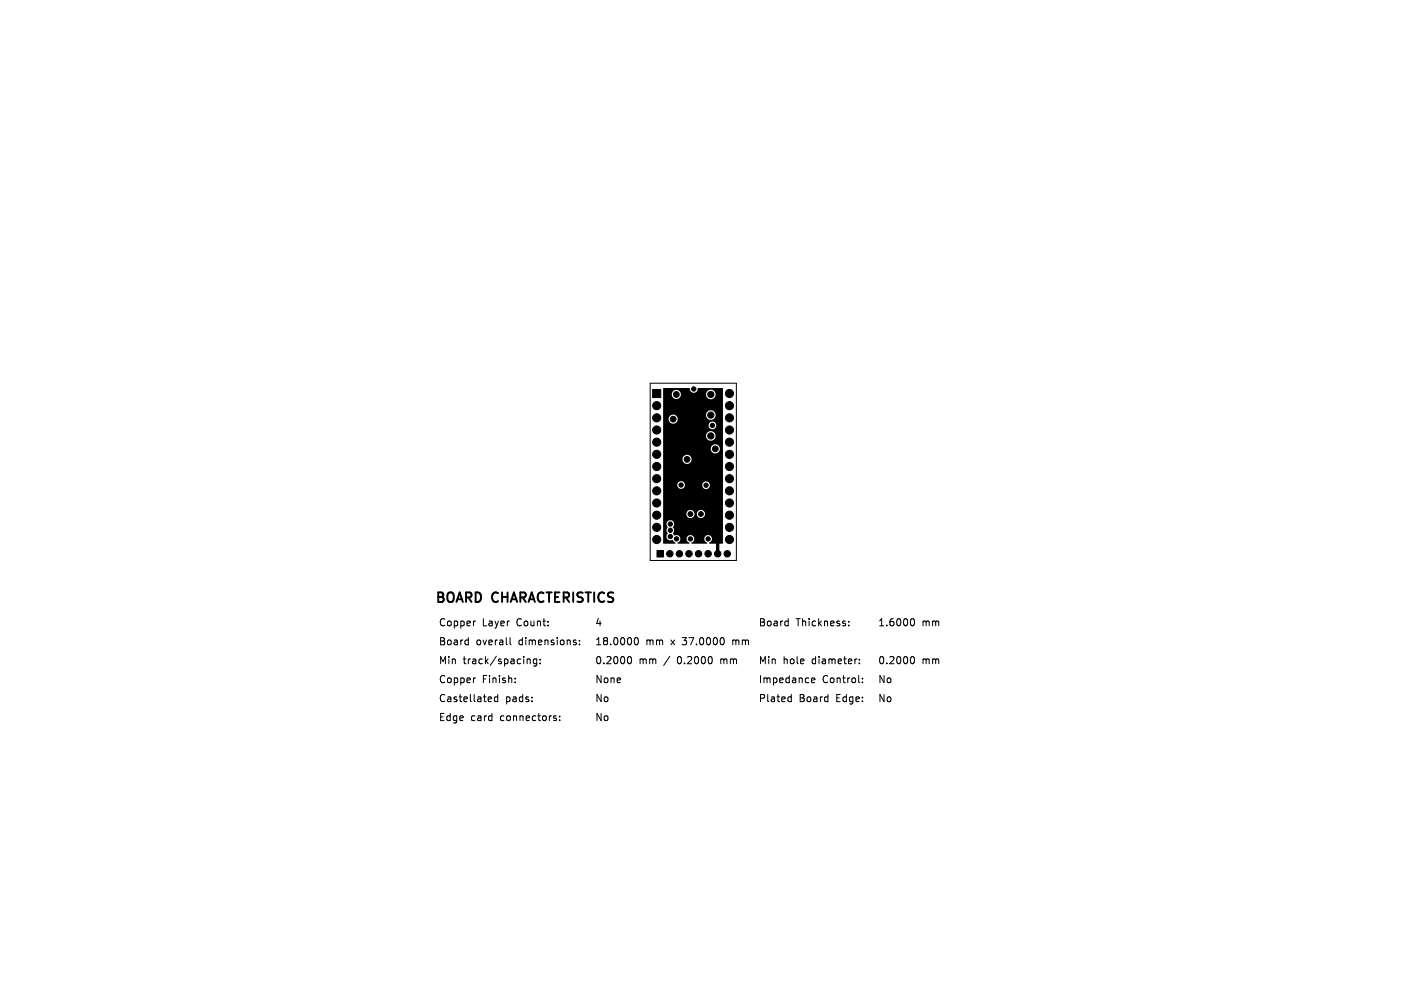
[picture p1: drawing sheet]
<svg xmlns="http://www.w3.org/2000/svg" width="297mm" height="210mm" viewBox="0 0 297 210" stroke-linecap="round" stroke-linejoin="round" font-family="sans-serif">
<defs><g id="words">
<g font-size="2.8">
<text x="90.8" y="126.8">BOARD</text>
<text x="102.9" y="126.8">CHARACTERISTICS</text>
</g>
<g font-size="2.1">
<text x="91.5" y="131.2">Copper</text>
<text x="100.8" y="131.2">Layer</text>
<text x="108.1" y="131.2">Count:</text>
<text x="124.2" y="131.2">4</text>
<text x="158.4" y="131.2">Board</text>
<text x="166.3" y="131.2">Thickness:</text>
<text x="183.3" y="131.2">1.6000</text>
<text x="192.6" y="131.2">mm</text>
<text x="91.5" y="135.1">Board</text>
<text x="99.5" y="135.1">overall</text>
<text x="108.6" y="135.1">dimensions:</text>
<text x="124.2" y="135.1">18.0000</text>
<text x="134.9" y="135.1">mm</text>
<text x="140.4" y="135.1">x</text>
<text x="143" y="135.1">37.0000</text>
<text x="153.8" y="135.1">mm</text>
<text x="91.5" y="143.1">Copper</text>
<text x="91.5" y="139.1">Min</text>
<text x="96.8" y="139.1">track/spacing:</text>
<text x="100.8" y="143.1">Finish:</text>
<text x="124.2" y="143.1">None</text>
<text x="124.2" y="139.1">0.2000</text>
<text x="133.5" y="139.1">mm</text>
<text x="138.9" y="139.1">/</text>
<text x="142" y="139.1">0.2000</text>
<text x="151.3" y="139.1">mm</text>
<text x="158.4" y="143.1">Impedance</text>
<text x="158.4" y="139.1">Min</text>
<text x="163.6" y="139.1">hole</text>
<text x="169.8" y="139.1">diameter:</text>
<text x="171.8" y="143.1">Control:</text>
<text x="183.3" y="139.1">0.2000</text>
<text x="183.3" y="143.1">No</text>
<text x="192.6" y="139.1">mm</text>
<text x="91.5" y="147">Castellated</text>
<text x="105.6" y="147">pads:</text>
<text x="124.2" y="147">No</text>
<text x="158.4" y="147">Plated</text>
<text x="166.9" y="147">Board</text>
<text x="174.9" y="147">Edge:</text>
<text x="183.3" y="147">No</text>
<text x="91.5" y="151">Edge</text>
<text x="98.3" y="151">card</text>
<text x="104.7" y="151">connectors:</text>
<text x="124.2" y="151">No</text>
</g>
</g></defs>
<g fill="#000" stroke="#000" stroke-width=".21">
<path d="M136.3 81.3h1.7v1.7h-1.7zM137.2 114.9h1.4v1.4h-1.4z"/>
<circle cx="137.2" cy="87.2" r=".85"/>
<circle cx="137.2" cy="99.9" r=".85"/>
<circle cx="137.2" cy="84.7" r=".85"/>
<circle cx="137.2" cy="92.3" r=".85"/>
<circle cx="137.2" cy="89.8" r=".85"/>
<circle cx="137.2" cy="97.4" r=".85"/>
<circle cx="137.2" cy="94.8" r=".85"/>
<circle cx="140.6" cy="87.5" r=".6"/>
<circle cx="141.3" cy="82.3" r=".6"/>
<circle cx="143.4" cy="91" r=".5"/>
<circle cx="143.5" cy="95.9" r=".6"/>
<circle cx="143.9" cy="82.4" r=".6"/>
<circle cx="144.9" cy="81.2" r=".45"/>
<circle cx="148.5" cy="91" r=".65"/>
<circle cx="148.5" cy="82.3" r=".65"/>
<circle cx="148.5" cy="86.6" r=".65"/>
<circle cx="148.8" cy="88.8" r=".45"/>
<circle cx="149.4" cy="98.7" r=".5"/>
<circle cx="149.4" cy="93.7" r=".6"/>
<circle cx="152.4" cy="92.3" r=".85"/>
<circle cx="152.4" cy="82.1" r=".85"/>
<circle cx="152.4" cy="97.4" r=".85"/>
<circle cx="152.4" cy="87.2" r=".85"/>
<circle cx="152.4" cy="84.7" r=".85"/>
<circle cx="152.4" cy="89.8" r=".85"/>
<circle cx="152.4" cy="99.9" r=".85"/>
<circle cx="152.4" cy="94.8" r=".85"/>
<circle cx="137.2" cy="112.6" r=".85"/>
<circle cx="137.2" cy="102.5" r=".85"/>
<circle cx="137.2" cy="105" r=".85"/>
<circle cx="137.2" cy="110.1" r=".85"/>
<circle cx="137.2" cy="107.5" r=".85"/>
<circle cx="139.6" cy="106.2" r=".5"/>
<circle cx="139.9" cy="115.6" r=".67"/>
<circle cx="140" cy="110.7" r=".45"/>
<circle cx="140" cy="109.4" r=".45"/>
<circle cx="140" cy="112" r=".45"/>
<circle cx="141.3" cy="112.5" r=".45"/>
<circle cx="141.9" cy="115.6" r=".67"/>
<circle cx="142.3" cy="101.2" r=".45"/>
<circle cx="143.9" cy="115.6" r=".67"/>
<circle cx="144.2" cy="112.5" r=".45"/>
<circle cx="144.2" cy="107.3" r=".5"/>
<circle cx="145.5" cy="102.5" r=".5"/>
<circle cx="145.9" cy="115.6" r=".67"/>
<circle cx="146" cy="112.5" r=".5"/>
<circle cx="146.4" cy="107.3" r=".5"/>
<circle cx="147.5" cy="101.3" r=".45"/>
<circle cx="147.9" cy="115.6" r=".67"/>
<circle cx="147.9" cy="112.5" r=".45"/>
<circle cx="148.3" cy="110.8" r=".5"/>
<circle cx="149.9" cy="115.6" r=".67"/>
<circle cx="151.9" cy="115.6" r=".67"/>
<circle cx="152.4" cy="102.5" r=".85"/>
<circle cx="152.4" cy="107.5" r=".85"/>
<circle cx="152.4" cy="110.1" r=".85"/>
<circle cx="152.4" cy="112.6" r=".85"/>
<circle cx="152.4" cy="105" r=".85"/>
</g>
<path d="M148.3 110.8l1.6 1.1v3.7" fill="none" stroke="#000" stroke-width=".7"/>
<path d="M138.5 81.1l5.5-.1a.86 .86 0 0 0 .9 1 .86 .86 0 0 0 .9-1h5.1l.1 .1v32.3l-.1 .1h-2.7l-.1-.2a.81 .81 0 0 0 .5-1.3 .81 .81 0 0 0-1.4 .1 .81 .81 0 0 0 .5 1.2l-.1 .2h-3.1l-.1-.1a.81 .81 0 0 0 .6-1.1 .81 .81 0 0 0-1.2-.4 .81 .81 0 0 0-.1 1.2l.3 .2v.2h-2.4l-.1-.1a.86 .86 0 0 0 .5-1.2 .86 .86 0 0 0-1.2-.4v-.1a.49 .49 0 0 1 0-.8v-.4a.57 .57 0 0 1 0-.9 .83 .83 0 0 0-1.1-.9 .83 .83 0 0 0-.2 1.4 1.08 1.08 0 0 0-.1 1.3 .84 .84 0 0 0 0 1.1 .84 .84 0 0 0 1.1 .2l.6 .6v.2l-2.6-.1v-6.1h4.8a.85 .85 0 0 0 .9 .9 .85 .85 0 0 0 .9-.9h.4l.1 .2a.85 .85 0 0 0 1.3 .5 .85 .85 0 0 0-.1-1.5 .85 .85 0 0 0-1.3 .8h-.4l-.1-.2a.86 .86 0 0 0-.9-.6 .86 .86 0 0 0-.8 .8h-4.8v-6.1h2.9l.1 .2a.8 .8 0 0 0 .8 .7 .8 .8 0 0 0 .7-.8h3.7v.2a.8 .8 0 0 0 1.3 .4 .8 .8 0 0 0-.2-1.3 .8 .8 0 0 0-1.1 .7l-3.6-.1a.81 .81 0 0 0-.8-.8 .81 .81 0 0 0-.9 .8h-2.9v-5.3h4l.1 .2a.96 .96 0 0 0 1.5 .6 .96 .96 0 0 0-.2-1.7 .96 .96 0 0 0-1.4 .9h-4v-2.2h9.9l.1 .2a.96 .96 0 0 0 1.5 .6 .96 .96 0 0 0-.2-1.7 .96 .96 0 0 0-1.4 .9h-9.9v-2.7h9v.2a1.01 1.01 0 0 0 1.6 .6 1.01 1.01 0 0 0-.2-1.7 1.01 1.01 0 0 0-1.4 .9h-9v-2.2h9.5v.2a.81 .81 0 0 0 1.3 .4 .81 .81 0 0 0-.2-1.3 .81 .81 0 0 0-1.1 .7h-9.5v-1.3h1.1l.1 .2a.95 .95 0 0 0 1.5 .6 .95 .95 0 0 0-.2-1.6h6.5v.1a1.01 1.01 0 0 0 1.6 .6 1.01 1.01 0 0 0-.2-1.7 1.01 1.01 0 0 0-1.4 1l-6.5-.1a.96 .96 0 0 0-1.4 .9h-1.1v-5.2h1.8v.2a.96 .96 0 0 0 1.1 .8 .96 .96 0 0 0 .8-1h5.3v.2a1.01 1.01 0 0 0 1.6 .6 1.01 1.01 0 0 0-.2-1.7 1.01 1.01 0 0 0-1.4 .9h-5.3v-.1a.96 .96 0 0 0-1-.8 .96 .96 0 0 0-.9 .9h-1.8z" fill="#000"/>
<g fill="none" stroke="#000" stroke-width=".21">
<path d="M135.8 80h18v37h-18zM97.7 133.6l.1 .1M97.8 133.1v1.5M97.8 134.5l-.1 .1M99.3 129.6l-.3 .1M106.5 133.1v1.3l.2 .2M110.2 137.6h.5v1M112.1 137.6h-.4l-.3 .2 .1 .7h.6M112.1 137.6v1.2l-.3 .3-.3-.1M112.8 138.4v.2M112.8 137.6v.2M120.2 134.1l.2 .2-.2 .3"/>
<path d="M120.2 133.6l.1 .1M121 134.5v.1M121 133.7v.1M131.2 137.2l.2-.1a.8 .8 0 0 1 .5 .7 .8 .8 0 0 1-.5 .8l-.2-.2M132.6 133.2l.2-.1a.8 .8 0 0 1 .6 .8 .8 .8 0 0 1-.6 .7l-.2-.1-.1-.5zM150.5 137.6v1M150.8 137.6l-.3 .1M151.2 133.4v.9M153 133.6v1M153.3 133.6l-.3 .1M164.5 129.6l.1 .1M164.6 129.1v1.5"/>
<path d="M164.6 130.6h-.1M177.3 130.5v.1M177.3 129.7v.2M179.5 138.4v.2M179.5 137.6v.2M190.3 137.2l.2-.1a.8 .8 0 0 1 .5 .7 .8 .8 0 0 1-.5 .8l-.2-.2M190.3 129.3l.2-.2a.8 .8 0 0 1 .5 .8 .8 .8 0 0 1-.5 .7l-.2-.1M99.3 141.5l-.3 .1M102.6 145.5l.1 .3-.7 .2M104 145v1.5M104 145.5h-.5l-.3 .3 .2 .6h.6M107.6 142.4v.1"/>
<path d="M107.6 141.6v.1M116 149.9l.2 .2-.2 .3M116 149.4l.2 .1M116.9 150.3v.1M116.9 149.5v.1M164.8 145.5h.5M165.3 146.4l-.5 .1M165.3 145v1.5M169.5 142l.7-.1-.1-.3-.4-.1-.2 .2 .1 .7h.5M180.1 142.4v.1M180.1 141.6v.1"/>
</g>
<g fill="none" stroke="#000" stroke-width=".4">
<path d="M92.5 123.9l-.3-.2h-.7v2M93.5 124a.68 .68 0 0 1 1.2 0M95.3 125.7l.7-2 .7 2M98.4 123.9l-.3-.2h-.8v2M100.3 124l-.5-.3h-.5v2M104 123.9l-.1-.1a.72 .72 0 0 0-.9 .2M104.9 123.7v2M106 123.7v2M106.7 125.7l.6-2 .7 2M109.7 123.9l-.3-.2h-.7v2M110.4 125.7l.7-2 .6 2M113.5 123.9l-.1-.1a.72 .72 0 0 0-.9 .2"/>
<path d="M114.1 123.7h1.1M114.7 123.7v2M116.9 123.7h-1v2M118.8 123.9l-.3-.2h-.8v2M119.7 123.7v2M121.7 123.8l-.7-.1-.3 .2M122.3 123.7h1.1M122.9 123.7v2M124.1 123.7v2M126.2 123.9l-.1-.1a.72 .72 0 0 0-.9 .2M128.1 123.8l-.8-.1-.2 .2"/>
</g>
<use href="#words"/>
</svg>
